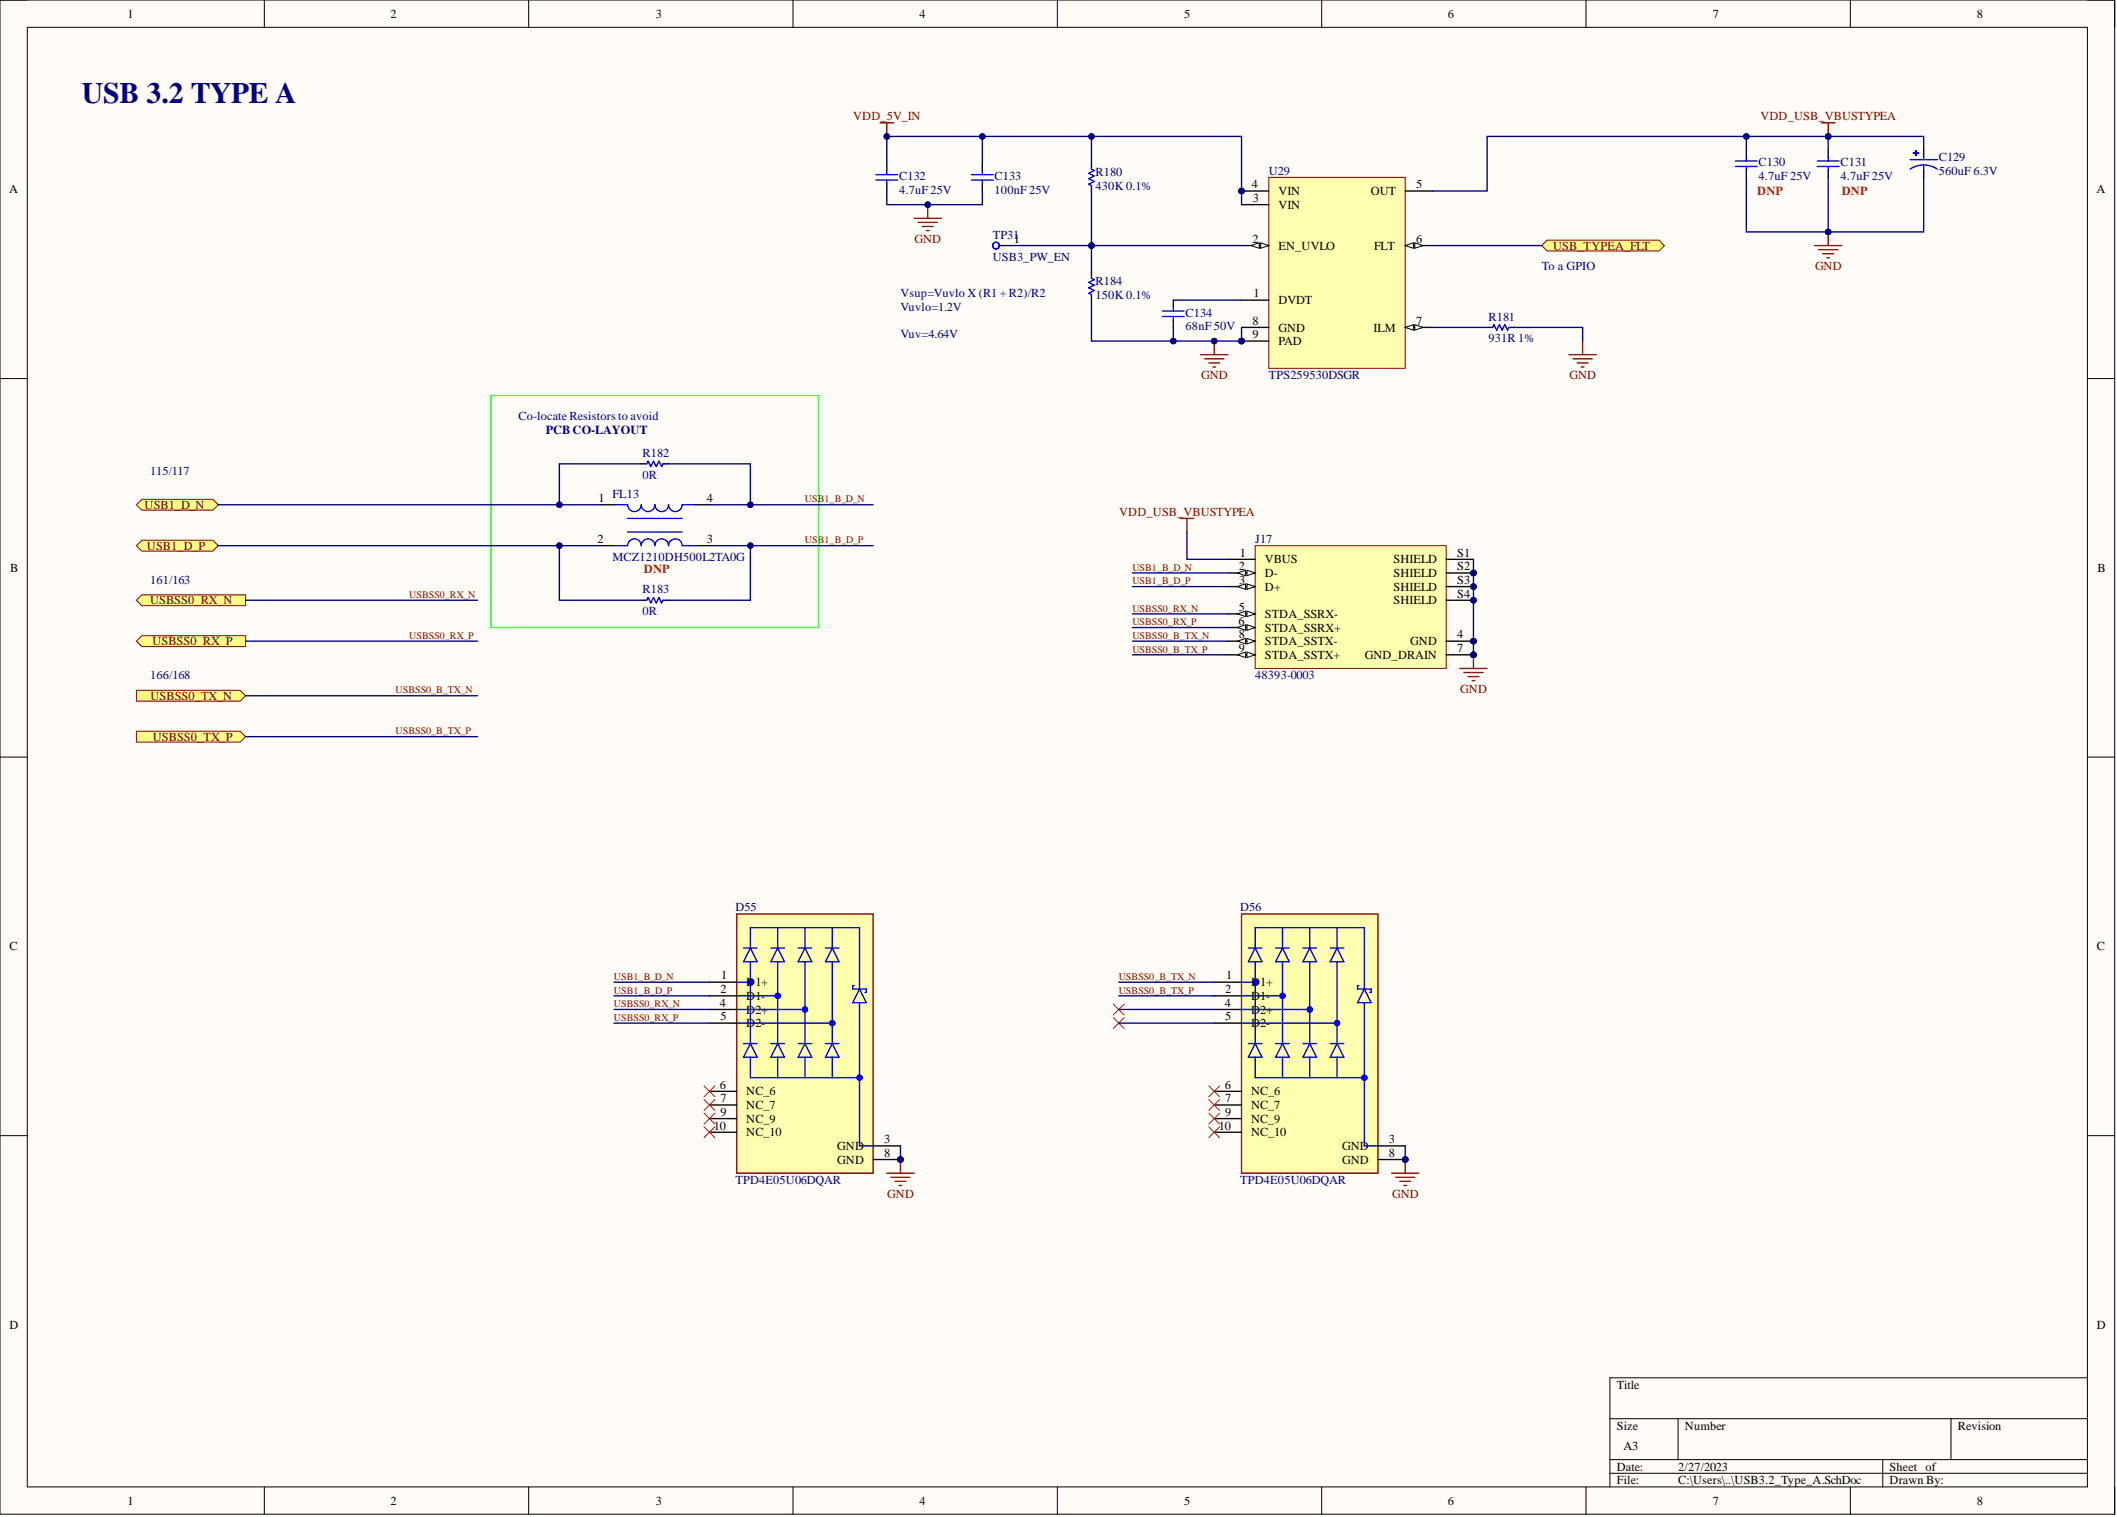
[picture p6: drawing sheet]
<svg xmlns="http://www.w3.org/2000/svg" width="393mm" height="282mm" viewBox="0 0 393 282" stroke-linecap="round" stroke-linejoin="round" font-family="sans-serif">
<defs><g id="words">
<text font-size="5.5" fill="#000080" x="15.2" y="19.1">USB 3.2 TYPE A</text>
<g font-size="2.3">
<text x="23.7" y="3.3">1</text>
<text x="72.6" y="3.3">2</text>
<text x="121.8" y="3.3">3</text>
<text x="170.9" y="3.3">4</text>
<text x="220" y="3.3">5</text>
<text x="269" y="3.3">6</text>
<text x="318.2" y="3.3">7</text>
<text x="367.3" y="3.3">8</text>
<text x="1.7" y="35.9">A</text>
<text x="232.6" y="35">4</text>
<text x="263.1" y="35">5</text>
<text x="389.5" y="35.9">A</text>
<text x="232.8" y="37.5">3</text>
<text x="237.5" y="36.3">VIN</text>
<text x="237.5" y="38.8">VIN</text>
<text x="254.7" y="36.3">OUT</text>
<text x="188.3" y="45.1">1</text>
<text x="232.7" y="45.1">2</text>
<text x="237.5" y="46.4">EN_UVLO</text>
<text x="255.4" y="46.4">FLT</text>
<text x="263.1" y="45.1">6</text>
<text x="232.9" y="55.3">1</text>
<text x="237.5" y="56.5">DVDT</text>
<text x="232.7" y="60.3">8</text>
<text x="232.7" y="62.9">9</text>
<text x="237.5" y="61.6">GND</text>
<text x="237.5" y="64.1">PAD</text>
<text x="255.2" y="61.6">ILM</text>
<text x="263.1" y="60.3">7</text>
<text x="111.2" y="93.3">1</text>
<text x="131.3" y="93.3">4</text>
<text x="111" y="100.9">2</text>
<text x="131.3" y="100.9">3</text>
<text x="1.9" y="106.3">B</text>
<text x="230.2" y="106">2</text>
<text x="230.3" y="103.4">1</text>
<text x="235" y="107.2">D-</text>
<text x="235" y="104.7">VBUS</text>
<text x="258.9" y="104.7">SHIELD</text>
<text x="258.9" y="107.2">SHIELD</text>
<text x="270.7" y="103.4">S1</text>
<text x="270.7" y="106">S2</text>
<text x="389.7" y="106.3">B</text>
<text x="230.2" y="113.6">5</text>
<text x="230.3" y="108.5">3</text>
<text x="235" y="109.8">D+</text>
<text x="258.9" y="109.8">SHIELD</text>
<text x="258.9" y="112.3">SHIELD</text>
<text x="270.7" y="108.5">S3</text>
<text x="270.7" y="111">S4</text>
<text x="230.1" y="116.1">6</text>
<text x="230.2" y="118.6">8</text>
<text x="235" y="117.4">STDA_SSRX+</text>
<text x="235" y="114.8">STDA_SSRX-</text>
<text x="235" y="119.9">STDA_SSTX-</text>
<text x="262" y="119.9">GND</text>
<text x="270.7" y="118.6">4</text>
<text x="230.2" y="121.2">9</text>
<text x="235" y="122.4">STDA_SSTX+</text>
<text x="253.6" y="122.4">GND_DRAIN</text>
<text x="270.7" y="121.2">7</text>
<text x="1.8" y="176.6">C</text>
<text x="389.6" y="176.6">C</text>
<text x="133.8" y="184.5">2</text>
<text x="134" y="182">1</text>
<text x="138.7" y="183.3">D1+</text>
<text x="138.7" y="185.8">D1-</text>
<text x="227.6" y="184.5">2</text>
<text x="227.8" y="182">1</text>
<text x="232.5" y="183.3">D1+</text>
<text x="232.5" y="185.8">D1-</text>
<text x="133.8" y="187.1">4</text>
<text x="133.8" y="189.6">5</text>
<text x="138.7" y="188.3">D2+</text>
<text x="138.7" y="190.9">D2-</text>
<text x="227.6" y="187.1">4</text>
<text x="227.6" y="189.6">5</text>
<text x="232.5" y="188.3">D2+</text>
<text x="232.5" y="190.9">D2-</text>
<text x="133.8" y="202.3">6</text>
<text x="138.7" y="203.5">NC_6</text>
<text x="227.6" y="202.3">6</text>
<text x="232.5" y="203.5">NC_6</text>
<text x="132.7" y="209.9">10</text>
<text x="133.8" y="204.8">7</text>
<text x="133.8" y="207.3">9</text>
<text x="138.7" y="206.1">NC_7</text>
<text x="138.7" y="208.6">NC_9</text>
<text x="226.5" y="209.9">10</text>
<text x="227.6" y="204.8">7</text>
<text x="227.6" y="207.3">9</text>
<text x="232.5" y="206.1">NC_7</text>
<text x="232.5" y="208.6">NC_9</text>
<text x="138.7" y="211.1">NC_10</text>
<text x="155.6" y="213.7">GND</text>
<text x="164.3" y="212.4">3</text>
<text x="164.3" y="214.9">8</text>
<text x="232.5" y="211.1">NC_10</text>
<text x="249.4" y="213.7">GND</text>
<text x="258.1" y="212.4">3</text>
<text x="258.1" y="214.9">8</text>
<text x="155.6" y="216.2">GND</text>
<text x="249.4" y="216.2">GND</text>
<text x="1.8" y="247">D</text>
<text x="389.6" y="247">D</text>
<text x="300.4" y="258">Title</text>
<text x="300.4" y="265.6">Size</text>
<text x="301.7" y="269.4">A3</text>
<text x="313.1" y="265.6">Number</text>
<text x="363.8" y="265.6">Revision</text>
<text x="300.4" y="273.2">Date:</text>
<text x="300.4" y="275.8">File:</text>
<text x="311.8" y="273.2">2/27/2023</text>
<text x="311.8" y="275.8">C:\Users\..\USB3.2_Type_A.SchDoc</text>
<text x="351.1" y="273.2">Sheet of</text>
<text x="351.1" y="275.8">Drawn By:</text>
<text x="23.7" y="279.6">1</text>
<text x="72.6" y="279.6">2</text>
<text x="121.8" y="279.6">3</text>
<text x="170.9" y="279.6">4</text>
<text x="220" y="279.6">5</text>
<text x="269" y="279.6">6</text>
<text x="318.2" y="279.6">7</text>
<text x="367.3" y="279.6">8</text>
</g>
<g font-size="2.3" fill="#800000">
<text x="158.5" y="22.3">VDD_5V_IN</text>
<text x="327.1" y="22.3">VDD_USB_VBUSTYPEA</text>
<text x="169.9" y="45.1">GND</text>
<text x="288.6" y="46.4">USB_TYPEA_FLT</text>
<text x="337.2" y="50.2">GND</text>
<text x="223.2" y="70.5">GND</text>
<text x="291.6" y="70.5">GND</text>
<text x="26.9" y="94.5">USB1_D_N</text>
<text x="208" y="95.8">VDD_USB_VBUSTYPEA</text>
<text x="27.3" y="102.2">USB1_D_P</text>
<text x="27.9" y="112.3">USBSS0_RX_N</text>
<text x="28.3" y="119.9">USBSS0_RX_P</text>
<text x="28" y="130">USBSS0_TX_N</text>
<text x="271.3" y="128.8">GND</text>
<text x="28.4" y="137.6">USBSS0_TX_P</text>
<text x="164.9" y="222.5">GND</text>
<text x="258.7" y="222.5">GND</text>
</g>
<g font-size="2.3" fill="#000080">
<text x="360.2" y="30">C129</text>
<text x="167.1" y="33.5">C132</text>
<text x="167.1" y="36">4.7uF 25V</text>
<text x="184.8" y="33.5">C133</text>
<text x="184.8" y="36">100nF 25V</text>
<text x="203.6" y="32.7">R180</text>
<text x="203.6" y="35.2">430K 0.1%</text>
<text x="235.8" y="32.4">U29</text>
<text x="326.8" y="30.9">C130</text>
<text x="326.8" y="33.5">4.7uF 25V</text>
<text x="342" y="30.9">C131</text>
<text x="342" y="33.5">4.7uF 25V</text>
<text x="360.2" y="32.5">560uF 6.3V</text>
<text x="184.5" y="44.4">TP31</text>
<text x="184.5" y="48.4">USB3_PW_EN</text>
<text x="203.6" y="53">R184</text>
<text x="286.5" y="50.2">To a GPIO</text>
<text x="167.3" y="55.3">Vsup=Vuvlo X (R1 + R2)/R2</text>
<text x="167.3" y="57.8">Vuvlo=1.2V</text>
<text x="203.6" y="55.5">150K 0.1%</text>
<text x="220.3" y="58.8">C134</text>
<text x="276.6" y="59.6">R181</text>
<text x="167.3" y="62.9">Vuv=4.64V</text>
<text x="220.3" y="61.3">68nF 50V</text>
<text x="276.6" y="63.6">931R 1%</text>
<text x="235.8" y="70.5">TPS259530DSGR</text>
<text x="96.3" y="78.1">Co-locate Resistors to avoid</text>
<text x="101.4" y="80.6">PCB CO-LAYOUT</text>
<text x="27.9" y="88.2">115/117</text>
<text x="119.4" y="84.9">R182</text>
<text x="119.4" y="89">0R</text>
<text x="113.8" y="92.5">FL13</text>
<text x="233.2" y="100.9">J17</text>
<text x="113.8" y="104.2">MCZ1210DH500L2TA0G</text>
<text x="27.9" y="108.5">161/163</text>
<text x="119.4" y="110.3">R183</text>
<text x="119.4" y="114.3">0R</text>
<text x="27.9" y="126.2">166/168</text>
<text x="233.2" y="126.2">48393-0003</text>
<text x="136.6" y="169.3">D55</text>
<text x="230.4" y="169.3">D56</text>
<text x="136.6" y="220">TPD4E05U06DQAR</text>
<text x="230.4" y="220">TPD4E05U06DQAR</text>
</g>
<g font-size="2.3" fill="#f00">
<text x="326.5" y="36.3">DNP</text>
<text x="342.2" y="36.3">DNP</text>
<text x="119.7" y="106.5">DNP</text>
</g>
<g font-size="1.9" fill="#800000">
<text x="149.6" y="93.4">USB1_B_D_N</text>
<text x="149.6" y="101">USB1_B_D_P</text>
<text x="210.4" y="106">USB1_B_D_N</text>
<text x="76" y="111.1">USBSS0_RX_N</text>
<text x="210.4" y="108.6">USB1_B_D_P</text>
<text x="210.4" y="113.6">USBSS0_RX_N</text>
<text x="76" y="118.7">USBSS0_RX_P</text>
<text x="210.4" y="116.2">USBSS0_RX_P</text>
<text x="210.4" y="118.7">USBSS0_B_TX_N</text>
<text x="210.4" y="121.2">USBSS0_B_TX_P</text>
<text x="73.5" y="128.8">USBSS0_B_TX_N</text>
<text x="73.5" y="136.5">USBSS0_B_TX_P</text>
<text x="114.1" y="184.6">USB1_B_D_P</text>
<text x="114.1" y="182.1">USB1_B_D_N</text>
<text x="207.9" y="182.1">USBSS0_B_TX_N</text>
<text x="207.9" y="184.6">USBSS0_B_TX_P</text>
<text x="114.1" y="187.1">USBSS0_RX_N</text>
<text x="114.1" y="189.7">USBSS0_RX_P</text>
</g>
</g></defs>
<path d="M0 0h392.9v281.3h-392.9z" fill-rule="evenodd" fill="#fffcf8"/>
<path d="M0 0h392.9v281.3h-392.9z" fill="none" stroke="#000" stroke-width=".19"/>
<path d="M5.1 5.1h382.7v271.2h-382.7z" fill-rule="evenodd" fill="#fffcf8"/>
<g fill="none" stroke="#000" stroke-width=".19">
<path d="M0 0h5.1M5.1 5.1h382.7v271.2h-382.7zM49.1 0v5.1M98.2 0v5.1M147.3 0v5.1M196.5 0v5.1M245.6 0v5.1M294.7 0v5.1M343.8 0v5.1M387.8 0h5.1v5.1M0 70.3h5.1M387.8 70.3h5.1"/>
<path d="M0 140.7h5.1M387.8 140.7h5.1M0 211h5.1M387.8 211h5.1M387.8 256h-88.7v20.3M49.1 276.3v5M98.2 276.3v5M147.3 276.3v5M196.5 276.3v5M245.6 276.3v5M294.7 276.3v5M299.1 263.6h88.7"/>
<path d="M299.1 271.2h88.7M299.1 273.7h88.7M311.8 263.6v7.6M343.8 276.3v5M349.8 271.2v5.1M362.5 263.6v7.6M392.9 276.3v5"/>
</g>
<circle cx="230.7" cy="35.5" r=".51" fill="#000080"/>
<circle cx="230.7" cy="35.5" r=".51" fill="none" stroke="#000080" stroke-width=".19"/>
<circle cx="230.7" cy="63.4" r=".51" fill="#000080"/>
<circle cx="230.7" cy="63.4" r=".51" fill="none" stroke="#000080" stroke-width=".19"/>
<path d="M235.8 33h25.3v35.4h-25.3z" fill-rule="evenodd" fill="#ffffb0"/>
<path d="M235.8 33h25.3v35.4h-25.3z" fill="none" stroke="#800000" stroke-width=".19"/>
<path d="M230.7 35.5h5.1" fill="none" stroke="#000" stroke-width=".25"/>
<circle cx="230.7" cy="35.5" r=".51" fill="#000080"/>
<circle cx="230.7" cy="35.5" r=".51" fill="none" stroke="#000080" stroke-width=".19"/>
<path d="M230.7 38h5.1M230.7 55.8h5.1M230.7 45.6h5.1" fill="none" stroke="#000" stroke-width=".25"/>
<path d="M234.2 45.1l1.6 .5-1.6 .5z" fill="#f8fcff"/>
<path d="M234.2 45.1l1.6 .5-1.6 .5z" fill="none" stroke="#000" stroke-width=".19"/>
<path d="M232.5 45.6l1.5-.5v1z" fill="#f8fcff"/>
<path d="M232.5 45.6l1.5-.5v1z" fill="none" stroke="#000" stroke-width=".19"/>
<path d="M261.1 60.8h5.1" fill="none" stroke="#000" stroke-width=".25"/>
<path d="M261.1 60.8l1.5-.5v1z" fill="#f8fcff"/>
<path d="M261.1 60.8l1.5-.5v1z" fill="none" stroke="#000" stroke-width=".19"/>
<path d="M262.9 60.3l1.5 .5-1.5 .5z" fill="#f8fcff"/>
<path d="M262.9 60.3l1.5 .5-1.5 .5z" fill="none" stroke="#000" stroke-width=".19"/>
<path d="M261.1 45.6h5.1" fill="none" stroke="#000" stroke-width=".25"/>
<path d="M261.1 45.6l1.5-.5v1z" fill="#f8fcff"/>
<path d="M261.1 45.6l1.5-.5v1z" fill="none" stroke="#000" stroke-width=".19"/>
<path d="M262.9 45.1l1.5 .5-1.5 .5z" fill="#f8fcff"/>
<path d="M262.9 45.1l1.5 .5-1.5 .5z" fill="none" stroke="#000" stroke-width=".19"/>
<path d="M261.1 35.5h5.1M230.7 60.8h5.1M230.7 63.4h5.1" fill="none" stroke="#000" stroke-width=".25"/>
<circle cx="230.7" cy="63.4" r=".51" fill="#000080"/>
<circle cx="230.7" cy="63.4" r=".51" fill="none" stroke="#000080" stroke-width=".19"/>
<path d="M114.1 93.8h2.5a1.27 1.27 0 0 0 1.3 1.3 1.27 1.27 0 0 0 1.2-1.3 1.27 1.27 0 0 0 1.3 1.3 1.27 1.27 0 0 0 1.3-1.3 1.27 1.27 0 0 0 1.2 1.3 1.27 1.27 0 0 0 1.3-1.3 1.27 1.27 0 0 0 1.3 1.3 1.27 1.27 0 0 0 1.2-1.3h2.6M116.6 98.9h10.1M116.6 96.3h10.1M114.1 101.4h2.5a1.27 1.27 0 0 1 1.3-1.3 1.27 1.27 0 0 1 1.2 1.3 1.27 1.27 0 0 1 1.3-1.3 1.27 1.27 0 0 1 1.3 1.3 1.27 1.27 0 0 1 1.2-1.3 1.27 1.27 0 0 1 1.3 1.3 1.27 1.27 0 0 1 1.3-1.3 1.27 1.27 0 0 1 1.2 1.3h2.6" fill="none" stroke="#00f" stroke-width=".25"/>
<path d="M111.5 93.8h2.6M129.3 93.8h2.5M111.5 101.4h2.6M129.3 101.4h2.5" fill="none" stroke="#000" stroke-width=".25"/>
<path d="M25.3 93.8l1.1-1h13.1l1.1 1-1.1 1h-13.1z" fill-rule="evenodd" fill="#ffff80"/>
<path d="M25.3 93.8l1.1-1h13.1l1.1 1-1.1 1h-13.1z" fill="none" stroke="#800000" stroke-width=".19"/>
<path d="M25.3 101.4l1.1-1h13.1l1.1 1-1.1 1h-13.1z" fill-rule="evenodd" fill="#ffff80"/>
<path d="M25.3 101.4l1.1-1h13.1l1.1 1-1.1 1h-13.1z" fill="none" stroke="#800000" stroke-width=".19"/>
<circle cx="167.3" cy="215.4" r=".51" fill="#000080"/>
<circle cx="167.3" cy="215.4" r=".51" fill="none" stroke="#000080" stroke-width=".19"/>
<path d="M136.9 169.8h25.3v48.2h-25.3z" fill-rule="evenodd" fill="#ffffb0"/>
<path d="M136.9 169.8h25.3v48.2h-25.3z" fill="none" stroke="#800000" stroke-width=".25"/>
<g fill="none" stroke="#00f" stroke-width=".25">
<path d="M138.2 176.2h2.5M139.4 176.2l1.3 2.5h-2.5zM139.4 176.2v-3.8h20.3v11.4M139.4 178.7v15.2M143.2 176.2h2.6M144.5 176.2l1.3 2.5h-2.6zM144.5 172.4v3.8M144.5 178.7v15.2M148.3 176.2h2.5M149.6 176.2l1.2 2.5h-2.5zM149.6 172.4v3.8M149.6 178.7v15.2"/>
<path d="M153.4 176.2h2.5M154.6 176.2l1.3 2.5h-2.5zM154.6 172.4v3.8M154.6 178.7v15.2M136.9 182.5h2.5M136.9 185h7.6M136.9 187.6h12.7M136.9 190.1h17.7M138.2 193.9h2.5M139.4 193.9l1.3 2.5h-2.5zM139.4 196.4v3.8h20.3M143.2 193.9h2.6"/>
<path d="M144.5 193.9l1.3 2.5h-2.6zM144.5 196.4v3.8M148.3 193.9h2.5M149.6 193.9l1.2 2.5h-2.5zM149.6 196.4v3.8M153.4 193.9h2.5M154.6 193.9l1.3 2.5h-2.5zM154.6 196.4v3.8M158.7 183.1h-.3v.7h2.6v.6h-.3M159.7 183.8l1.3 2.5h-2.6zM159.7 186.3v26.6h2.5"/>
</g>
<g fill="none" stroke="#00f" stroke-width=".76">
<circle cx="139.4" cy="182.5" r=".2"/>
<circle cx="144.5" cy="185" r=".2"/>
<circle cx="149.6" cy="187.6" r=".2"/>
<circle cx="154.6" cy="190.1" r=".2"/>
<circle cx="159.7" cy="200.2" r=".2"/>
</g>
<path d="M131.8 182.5h5.1M131.8 185h5.1M131.8 187.6h5.1M131.8 190.1h5.1M131.8 202.8h5.1M131.8 205.3h5.1M131.8 207.8h5.1M131.8 210.4h5.1M162.2 212.9h5.1M162.2 215.4h5.1" fill="none" stroke="#000" stroke-width=".25"/>
<circle cx="167.3" cy="215.4" r=".51" fill="#000080"/>
<circle cx="167.3" cy="215.4" r=".51" fill="none" stroke="#000080" stroke-width=".19"/>
<path d="M130.8 201.8l2 2M130.8 204.3l2 2M130.8 206.8l2 2.1M130.8 209.4l2 2M132.8 201.8l-2 2M132.8 204.3l-2 2M132.8 206.8l-2 2.1M132.8 209.4l-2 2" fill="none" stroke="#f00" stroke-width=".19"/>
<path d="M164.8 218h5M165.5 218.7h3.6M166.3 219.5h2M167.3 215.4v2.6M167.1 220.3h.5" fill="none" stroke="#800000" stroke-width=".25"/>
<circle cx="167.3" cy="215.4" r=".51" fill="#000080"/>
<circle cx="167.3" cy="215.4" r=".51" fill="none" stroke="#000080" stroke-width=".19"/>
<path d="M91.3 73.5h60.8v43.1h-60.8z" fill="none" stroke="#0f0" stroke-width=".25"/>
<path d="M164.8 30.4v1.3M164.8 34.2v1.3M182.5 30.4v1.3M182.5 34.2v1.3M218 55.8v1.2M218 59.6v1.2" fill="none" stroke="#000" stroke-width=".25"/>
<path d="M162.7 32.4h4.1M162.7 33.5h4.1M164.8 31.7v.7M164.8 33.5v.7M180.5 32.4h4M180.5 33.5h4M182.5 31.7v.7M182.5 33.5v.7M216 57.8h4M216 58.8h4M218 57v.8M218 58.8v.8" fill="none" stroke="#00f" stroke-width=".25"/>
<path d="M172.4 38v2.6M169.8 40.6h5.1M170.6 41.3h3.6M171.4 42.1h2M172.1 42.8h.5" fill="none" stroke="#800000" stroke-width=".25"/>
<circle cx="172.4" cy="38" r=".51" fill="#000080"/>
<circle cx="172.4" cy="38" r=".51" fill="none" stroke="#000080" stroke-width=".19"/>
<path d="M223.1 65.9h5M223.8 66.7h3.6M224.6 67.4h2M225.4 68.2h.5M225.6 63.4v2.5" fill="none" stroke="#800000" stroke-width=".25"/>
<circle cx="225.6" cy="63.4" r=".51" fill="#000080"/>
<circle cx="225.6" cy="63.4" r=".51" fill="none" stroke="#000080" stroke-width=".19"/>
<path d="M163.5 22.8h2.5M164.8 22.8v2.6" fill="none" stroke="#800000" stroke-width=".25"/>
<circle cx="164.8" cy="25.4" r=".51" fill="#000080"/>
<circle cx="164.8" cy="25.4" r=".51" fill="none" stroke="#000080" stroke-width=".19"/>
<path d="M286.5 45.6l1-1h20.8l1 1-1 1h-20.8z" fill-rule="evenodd" fill="#ffff80"/>
<path d="M286.5 45.6l1-1h20.8l1 1-1 1h-20.8z" fill="none" stroke="#800000" stroke-width=".19"/>
<g fill="none" stroke="#00f" stroke-width=".25">
<path d="M322.4 29.9h4.1M322.4 30.9h4.1M324.5 29.2v.7M324.5 30.9v.8M337.7 29.9h4M337.7 30.9h4M339.7 29.2v.7M339.7 30.9v.8M354.9 31.4a4.5 4.5 0 0 1 5.1 0M354.9 29.7h5.1M357.4 29.2v.5M357.4 30.7v1"/>
<path d="M276.8 60.8h.5l.3-.5 .5 1 .5-1 .5 1 .5-1 .5 1 .3-.5h.5"/>
</g>
<path d="M324.5 27.9v1.3M324.5 31.7v1.3M339.7 27.9v1.3M339.7 31.7v1.3M357.4 27.9v1.3M357.4 31.7v1.3M276.3 60.8h.5M280.9 60.8h.5" fill="none" stroke="#000" stroke-width=".25"/>
<path d="M291.5 65.9h5.1M292.3 66.7h3.5M293 67.4h2.1M293.8 68.2h.5M294.1 63.4v2.5" fill="none" stroke="#800000" stroke-width=".25"/>
<path d="M355.9 28h.1v.9h-.1z" fill-rule="evenodd" fill="#00f"/>
<path d="M355.9 28h.1v.9h-.1z" fill="none" stroke="#00f" stroke-width=".25"/>
<path d="M355.5 28.4h.9v.1h-.9z" fill-rule="evenodd" fill="#00f"/>
<path d="M355.5 28.4h.9v.1h-.9z" fill="none" stroke="#00f" stroke-width=".25"/>
<path d="M337.1 45.6h5.1M337.9 46.4h3.6M338.7 47.1h2M339.4 47.9h.5M339.7 43.1v2.5" fill="none" stroke="#800000" stroke-width=".25"/>
<circle cx="339.7" cy="43.1" r=".51" fill="#000080"/>
<circle cx="339.7" cy="43.1" r=".51" fill="none" stroke="#000080" stroke-width=".19"/>
<path d="M338.4 22.8h2.6M339.7 22.8v2.6" fill="none" stroke="#800000" stroke-width=".25"/>
<circle cx="339.7" cy="25.4" r=".51" fill="#000080"/>
<circle cx="339.7" cy="25.4" r=".51" fill="none" stroke="#000080" stroke-width=".19"/>
<path d="M119.7 86.2h.5l.2-.5 .5 1 .5-1 .5 1 .5-1 .5 1 .3-.5h.5M119.7 111.5h.5l.2-.5 .5 1 .5-1 .5 1 .5-1 .5 1 .3-.5h.5" fill="none" stroke="#00f" stroke-width=".25"/>
<path d="M119.1 86.2h.6M123.7 86.2h.5M119.1 111.5h.6M123.7 111.5h.5" fill="none" stroke="#000" stroke-width=".25"/>
<path d="M25.3 111.5l1.1-1h19.2v2h-19.2z" fill-rule="evenodd" fill="#ffff80"/>
<path d="M25.3 111.5l1.1-1h19.2v2h-19.2z" fill="none" stroke="#800000" stroke-width=".19"/>
<path d="M25.3 119.1l1.1-1h19.2v2h-19.2z" fill-rule="evenodd" fill="#ffff80"/>
<path d="M25.3 119.1l1.1-1h19.2v2h-19.2z" fill="none" stroke="#800000" stroke-width=".19"/>
<path d="M25.3 128.3h19.3l1 1-1 1h-19.3z" fill-rule="evenodd" fill="#ffff80"/>
<path d="M25.3 128.3h19.3l1 1-1 1h-19.3z" fill="none" stroke="#800000" stroke-width=".19"/>
<path d="M25.3 135.9h19.3l1 1-1 1h-19.3z" fill-rule="evenodd" fill="#ffff80"/>
<path d="M25.3 135.9h19.3l1 1-1 1h-19.3z" fill="none" stroke="#800000" stroke-width=".19"/>
<circle cx="261.1" cy="215.4" r=".51" fill="#000080"/>
<circle cx="261.1" cy="215.4" r=".51" fill="none" stroke="#000080" stroke-width=".19"/>
<path d="M230.7 169.8h25.3v48.2h-25.3z" fill-rule="evenodd" fill="#ffffb0"/>
<path d="M230.7 169.8h25.3v48.2h-25.3z" fill="none" stroke="#800000" stroke-width=".25"/>
<g fill="none" stroke="#00f" stroke-width=".25">
<path d="M231.9 176.2h2.6M233.2 176.2l1.3 2.5h-2.6zM233.2 176.2v-3.8h20.3v11.4M233.2 178.7v15.2M237 176.2h2.6M238.3 176.2l1.3 2.5h-2.6zM238.3 172.4v3.8M238.3 178.7v15.2M242.1 176.2h2.5M243.4 176.2l1.2 2.5h-2.5zM243.4 172.4v3.8M243.4 178.7v15.2"/>
<path d="M247.2 176.2h2.5M248.4 176.2l1.3 2.5h-2.5zM248.4 172.4v3.8M248.4 178.7v15.2M230.7 182.5h2.5M230.7 185h7.6M230.7 187.6h12.7M230.7 190.1h17.7M231.9 193.9h2.6M233.2 193.9l1.3 2.5h-2.6zM233.2 196.4v3.8h20.3M237 193.9h2.6"/>
<path d="M238.3 193.9l1.3 2.5h-2.6zM238.3 196.4v3.8M242.1 193.9h2.5M243.4 193.9l1.2 2.5h-2.5zM243.4 196.4v3.8M247.2 193.9h2.5M248.4 193.9l1.3 2.5h-2.5zM248.4 196.4v3.8M252.5 183.1h-.3v.7h2.6v.6h-.3M253.5 183.8l1.3 2.5h-2.6zM253.5 186.3v26.6h2.5"/>
</g>
<g fill="none" stroke="#00f" stroke-width=".76">
<circle cx="233.2" cy="182.5" r=".2"/>
<circle cx="238.3" cy="185" r=".2"/>
<circle cx="243.4" cy="187.6" r=".2"/>
<circle cx="248.4" cy="190.1" r=".2"/>
<circle cx="253.5" cy="200.2" r=".2"/>
</g>
<path d="M225.6 182.5h5.1M225.6 185h5.1M225.6 187.6h5.1M225.6 190.1h5.1M225.6 202.8h5.1M225.6 205.3h5.1M225.6 207.8h5.1M225.6 210.4h5.1M256 212.9h5.1M256 215.4h5.1" fill="none" stroke="#000" stroke-width=".25"/>
<circle cx="261.1" cy="215.4" r=".51" fill="#000080"/>
<circle cx="261.1" cy="215.4" r=".51" fill="none" stroke="#000080" stroke-width=".19"/>
<path d="M224.6 201.8l2 2M224.6 204.3l2 2M224.6 206.8l2 2.1M224.6 209.4l2 2M226.6 201.8l-2 2M226.6 204.3l-2 2M226.6 206.8l-2 2.1M226.6 209.4l-2 2" fill="none" stroke="#f00" stroke-width=".19"/>
<path d="M258.6 218h5M259.3 218.7h3.6M260.1 219.5h2M261.1 215.4v2.6M260.8 220.3h.6" fill="none" stroke="#800000" stroke-width=".25"/>
<circle cx="261.1" cy="215.4" r=".51" fill="#000080"/>
<circle cx="261.1" cy="215.4" r=".51" fill="none" stroke="#000080" stroke-width=".19"/>
<circle cx="273.8" cy="106.5" r=".51" fill="#000080"/>
<circle cx="273.8" cy="106.5" r=".51" fill="none" stroke="#000080" stroke-width=".19"/>
<circle cx="273.8" cy="109" r=".51" fill="#000080"/>
<circle cx="273.8" cy="109" r=".51" fill="none" stroke="#000080" stroke-width=".19"/>
<circle cx="273.8" cy="111.5" r=".51" fill="#000080"/>
<circle cx="273.8" cy="111.5" r=".51" fill="none" stroke="#000080" stroke-width=".19"/>
<circle cx="273.8" cy="119.1" r=".51" fill="#000080"/>
<circle cx="273.8" cy="119.1" r=".51" fill="none" stroke="#000080" stroke-width=".19"/>
<circle cx="273.8" cy="121.7" r=".51" fill="#000080"/>
<circle cx="273.8" cy="121.7" r=".51" fill="none" stroke="#000080" stroke-width=".19"/>
<path d="M233.2 101.4h35.5v22.8h-35.5z" fill-rule="evenodd" fill="#ffffb0"/>
<path d="M233.2 101.4h35.5v22.8h-35.5z" fill="none" stroke="#800000" stroke-width=".19"/>
<path d="M228.1 106.5h5.1" fill="none" stroke="#000" stroke-width=".25"/>
<path d="M231.7 106l1.5 .5-1.5 .5z" fill="#f8fcff"/>
<path d="M231.7 106l1.5 .5-1.5 .5z" fill="none" stroke="#000" stroke-width=".19"/>
<path d="M229.9 106.5l1.5-.5v1z" fill="#f8fcff"/>
<path d="M229.9 106.5l1.5-.5v1z" fill="none" stroke="#000" stroke-width=".19"/>
<path d="M228.1 109h5.1" fill="none" stroke="#000" stroke-width=".25"/>
<path d="M231.7 108.5l1.5 .5-1.5 .5z" fill="#f8fcff"/>
<path d="M231.7 108.5l1.5 .5-1.5 .5z" fill="none" stroke="#000" stroke-width=".19"/>
<path d="M229.9 109l1.5-.5v1z" fill="#f8fcff"/>
<path d="M229.9 109l1.5-.5v1z" fill="none" stroke="#000" stroke-width=".19"/>
<path d="M228.1 116.6h5.1" fill="none" stroke="#000" stroke-width=".25"/>
<path d="M231.7 116.1l1.5 .5-1.5 .5z" fill="#f8fcff"/>
<path d="M231.7 116.1l1.5 .5-1.5 .5z" fill="none" stroke="#000" stroke-width=".19"/>
<path d="M229.9 116.6l1.5-.5v1z" fill="#f8fcff"/>
<path d="M229.9 116.6l1.5-.5v1z" fill="none" stroke="#000" stroke-width=".19"/>
<path d="M228.1 114.1h5.1" fill="none" stroke="#000" stroke-width=".25"/>
<path d="M231.7 113.6l1.5 .5-1.5 .5z" fill="#f8fcff"/>
<path d="M231.7 113.6l1.5 .5-1.5 .5z" fill="none" stroke="#000" stroke-width=".19"/>
<path d="M229.9 114.1l1.5-.5v1z" fill="#f8fcff"/>
<path d="M229.9 114.1l1.5-.5v1z" fill="none" stroke="#000" stroke-width=".19"/>
<path d="M228.1 103.9h5.1M228.1 121.7h5.1" fill="none" stroke="#000" stroke-width=".25"/>
<path d="M231.7 121.2l1.5 .5-1.5 .5z" fill="#f8fcff"/>
<path d="M231.7 121.2l1.5 .5-1.5 .5z" fill="none" stroke="#000" stroke-width=".19"/>
<path d="M229.9 121.7l1.5-.5v1z" fill="#f8fcff"/>
<path d="M229.9 121.7l1.5-.5v1z" fill="none" stroke="#000" stroke-width=".19"/>
<path d="M228.1 119.1h5.1" fill="none" stroke="#000" stroke-width=".25"/>
<path d="M231.7 118.6l1.5 .5-1.5 .5z" fill="#f8fcff"/>
<path d="M231.7 118.6l1.5 .5-1.5 .5z" fill="none" stroke="#000" stroke-width=".19"/>
<path d="M229.9 119.1l1.5-.5v1z" fill="#f8fcff"/>
<path d="M229.9 119.1l1.5-.5v1z" fill="none" stroke="#000" stroke-width=".19"/>
<path d="M268.7 103.9h5.1M268.7 106.5h5.1" fill="none" stroke="#000" stroke-width=".25"/>
<circle cx="273.8" cy="106.5" r=".51" fill="#000080"/>
<circle cx="273.8" cy="106.5" r=".51" fill="none" stroke="#000080" stroke-width=".19"/>
<path d="M268.7 109h5.1" fill="none" stroke="#000" stroke-width=".25"/>
<circle cx="273.8" cy="109" r=".51" fill="#000080"/>
<circle cx="273.8" cy="109" r=".51" fill="none" stroke="#000080" stroke-width=".19"/>
<path d="M268.7 111.5h5.1" fill="none" stroke="#000" stroke-width=".25"/>
<circle cx="273.8" cy="111.5" r=".51" fill="#000080"/>
<circle cx="273.8" cy="111.5" r=".51" fill="none" stroke="#000080" stroke-width=".19"/>
<path d="M268.7 119.1h5.1" fill="none" stroke="#000" stroke-width=".25"/>
<circle cx="273.8" cy="119.1" r=".51" fill="#000080"/>
<circle cx="273.8" cy="119.1" r=".51" fill="none" stroke="#000080" stroke-width=".19"/>
<path d="M268.7 121.7h5.1" fill="none" stroke="#000" stroke-width=".25"/>
<circle cx="273.8" cy="121.7" r=".51" fill="#000080"/>
<circle cx="273.8" cy="121.7" r=".51" fill="none" stroke="#000080" stroke-width=".19"/>
<path d="M219.3 96.3h2.5M220.5 96.3v2.6M271.2 124.2h5.1M272 125h3.6M272.8 125.7h2M273.5 126.5h.5M273.8 121.7v2.5" fill="none" stroke="#800000" stroke-width=".25"/>
<circle cx="273.8" cy="121.7" r=".51" fill="#000080"/>
<circle cx="273.8" cy="121.7" r=".51" fill="none" stroke="#000080" stroke-width=".19"/>
<path d="M206.9 186.6l2 2M206.9 189.1l2 2M208.9 186.6l-2 2M208.9 189.1l-2 2" fill="none" stroke="#f00" stroke-width=".19"/>
<path d="M202.8 30.9v.5l.5 .3-1 .5 1 .5-1 .5 1 .5-1 .5 .5 .3v.5M202.8 51.2v.5l.5 .3-1 .5 1 .5-1 .5 1 .5-1 .5 .5 .3v.5" fill="none" stroke="#00f" stroke-width=".25"/>
<path d="M202.8 30.4v.5M202.8 35v.5M202.8 50.7v.5M202.8 55.3v.5" fill="none" stroke="#000" stroke-width=".25"/>
<path d="M131.8 101.4h7.6v10.1h-15.2" fill="none" stroke="#000080" stroke-width=".25"/>
<circle cx="139.4" cy="101.4" r=".51" fill="#000080"/>
<circle cx="139.4" cy="101.4" r=".51" fill="none" stroke="#000080" stroke-width=".19"/>
<path d="M124.2 86.2h15.2v7.6h-7.6" fill="none" stroke="#000080" stroke-width=".25"/>
<circle cx="139.4" cy="93.8" r=".51" fill="#000080"/>
<circle cx="139.4" cy="93.8" r=".51" fill="none" stroke="#000080" stroke-width=".19"/>
<path d="M119.1 86.2h-15.2v7.6h7.6" fill="none" stroke="#000080" stroke-width=".25"/>
<circle cx="103.9" cy="93.8" r=".51" fill="#000080"/>
<circle cx="103.9" cy="93.8" r=".51" fill="none" stroke="#000080" stroke-width=".19"/>
<path d="M111.5 101.4h-7.6v10.1h15.2" fill="none" stroke="#000080" stroke-width=".25"/>
<circle cx="103.9" cy="101.4" r=".51" fill="#000080"/>
<circle cx="103.9" cy="101.4" r=".51" fill="none" stroke="#000080" stroke-width=".19"/>
<path d="M139.4 93.8h22.8" fill="none" stroke="#000080" stroke-width=".25"/>
<circle cx="139.4" cy="93.8" r=".51" fill="#000080"/>
<circle cx="139.4" cy="93.8" r=".51" fill="none" stroke="#000080" stroke-width=".19"/>
<path d="M139.4 101.4h22.8" fill="none" stroke="#000080" stroke-width=".25"/>
<circle cx="139.4" cy="101.4" r=".51" fill="#000080"/>
<circle cx="139.4" cy="101.4" r=".51" fill="none" stroke="#000080" stroke-width=".19"/>
<path d="M114.1 182.5h17.7M114.1 185h17.7M114.1 187.6h17.7M114.1 190.1h17.7M167.3 212.9v2.5" fill="none" stroke="#000080" stroke-width=".25"/>
<circle cx="167.3" cy="215.4" r=".51" fill="#000080"/>
<circle cx="167.3" cy="215.4" r=".51" fill="none" stroke="#000080" stroke-width=".19"/>
<path d="M182.5 25.4v5" fill="none" stroke="#000080" stroke-width=".25"/>
<circle cx="182.5" cy="25.4" r=".51" fill="#000080"/>
<circle cx="182.5" cy="25.4" r=".51" fill="none" stroke="#000080" stroke-width=".19"/>
<path d="M164.8 35.5v2.5h17.7v-2.5" fill="none" stroke="#000080" stroke-width=".25"/>
<circle cx="172.4" cy="38" r=".51" fill="#000080"/>
<circle cx="172.4" cy="38" r=".51" fill="none" stroke="#000080" stroke-width=".19"/>
<path d="M218 55.8h12.7M266.2 45.6h20.3M230.7 60.8v2.6" fill="none" stroke="#000080" stroke-width=".25"/>
<circle cx="230.7" cy="63.4" r=".51" fill="#000080"/>
<circle cx="230.7" cy="63.4" r=".51" fill="none" stroke="#000080" stroke-width=".19"/>
<path d="M339.7 25.4v2.5M266.2 60.8h10.1M281.4 60.8h12.7v2.6" fill="none" stroke="#000080" stroke-width=".25"/>
<circle cx="339.7" cy="25.4" r=".51" fill="#000080"/>
<circle cx="339.7" cy="25.4" r=".51" fill="none" stroke="#000080" stroke-width=".19"/>
<path d="M324.5 25.4v2.5" fill="none" stroke="#000080" stroke-width=".25"/>
<circle cx="324.5" cy="25.4" r=".51" fill="#000080"/>
<circle cx="324.5" cy="25.4" r=".51" fill="none" stroke="#000080" stroke-width=".19"/>
<path d="M324.5 33v10.1h32.9v-10.1" fill="none" stroke="#000080" stroke-width=".25"/>
<circle cx="339.7" cy="43.1" r=".51" fill="#000080"/>
<circle cx="339.7" cy="43.1" r=".51" fill="none" stroke="#000080" stroke-width=".19"/>
<path d="M339.7 33v10.1" fill="none" stroke="#000080" stroke-width=".25"/>
<circle cx="339.7" cy="43.1" r=".51" fill="#000080"/>
<circle cx="339.7" cy="43.1" r=".51" fill="none" stroke="#000080" stroke-width=".19"/>
<path d="M40.6 101.4h63.3" fill="none" stroke="#000080" stroke-width=".25"/>
<circle cx="103.9" cy="101.4" r=".51" fill="#000080"/>
<circle cx="103.9" cy="101.4" r=".51" fill="none" stroke="#000080" stroke-width=".19"/>
<path d="M40.6 93.8h63.3" fill="none" stroke="#000080" stroke-width=".25"/>
<circle cx="103.9" cy="93.8" r=".51" fill="#000080"/>
<circle cx="103.9" cy="93.8" r=".51" fill="none" stroke="#000080" stroke-width=".19"/>
<path d="M45.6 119.1h43.1M45.6 111.5h43.1M207.9 182.5h17.7M207.9 185h17.7M207.9 187.6h17.7M207.9 190.1h17.7M261.1 212.9v2.5" fill="none" stroke="#000080" stroke-width=".25"/>
<circle cx="261.1" cy="215.4" r=".51" fill="#000080"/>
<circle cx="261.1" cy="215.4" r=".51" fill="none" stroke="#000080" stroke-width=".19"/>
<path d="M220.5 98.9v5h7.6M210.4 106.5h17.7M210.4 109h17.7M210.4 114.1h17.7M210.4 116.6h17.7M210.4 119.1h17.7M273.8 103.9v17.8M210.4 121.7h17.7" fill="none" stroke="#000080" stroke-width=".25"/>
<circle cx="273.8" cy="106.5" r=".51" fill="#000080"/>
<circle cx="273.8" cy="106.5" r=".51" fill="none" stroke="#000080" stroke-width=".19"/>
<circle cx="273.8" cy="109" r=".51" fill="#000080"/>
<circle cx="273.8" cy="109" r=".51" fill="none" stroke="#000080" stroke-width=".19"/>
<circle cx="273.8" cy="111.5" r=".51" fill="#000080"/>
<circle cx="273.8" cy="111.5" r=".51" fill="none" stroke="#000080" stroke-width=".19"/>
<circle cx="273.8" cy="119.1" r=".51" fill="#000080"/>
<circle cx="273.8" cy="119.1" r=".51" fill="none" stroke="#000080" stroke-width=".19"/>
<circle cx="273.8" cy="121.7" r=".51" fill="#000080"/>
<circle cx="273.8" cy="121.7" r=".51" fill="none" stroke="#000080" stroke-width=".19"/>
<path d="M357.4 27.9v-2.5h-81.1v10.1h-10.1" fill="none" stroke="#000080" stroke-width=".25"/>
<circle cx="339.7" cy="25.4" r=".51" fill="#000080"/>
<circle cx="339.7" cy="25.4" r=".51" fill="none" stroke="#000080" stroke-width=".19"/>
<circle cx="324.5" cy="25.4" r=".51" fill="#000080"/>
<circle cx="324.5" cy="25.4" r=".51" fill="none" stroke="#000080" stroke-width=".19"/>
<path d="M218 60.8v2.6h12.7" fill="none" stroke="#000080" stroke-width=".25"/>
<circle cx="218" cy="63.4" r=".51" fill="#000080"/>
<circle cx="218" cy="63.4" r=".51" fill="none" stroke="#000080" stroke-width=".19"/>
<circle cx="225.6" cy="63.4" r=".51" fill="#000080"/>
<circle cx="225.6" cy="63.4" r=".51" fill="none" stroke="#000080" stroke-width=".19"/>
<circle cx="230.7" cy="63.4" r=".51" fill="#000080"/>
<circle cx="230.7" cy="63.4" r=".51" fill="none" stroke="#000080" stroke-width=".19"/>
<path d="M202.8 25.4v5" fill="none" stroke="#000080" stroke-width=".25"/>
<circle cx="202.8" cy="25.4" r=".51" fill="#000080"/>
<circle cx="202.8" cy="25.4" r=".51" fill="none" stroke="#000080" stroke-width=".19"/>
<path d="M230.7 45.6h-27.9v5.1" fill="none" stroke="#000080" stroke-width=".25"/>
<circle cx="202.8" cy="45.6" r=".51" fill="#000080"/>
<circle cx="202.8" cy="45.6" r=".51" fill="none" stroke="#000080" stroke-width=".19"/>
<path d="M202.8 35.5v10.1" fill="none" stroke="#000080" stroke-width=".25"/>
<circle cx="202.8" cy="45.6" r=".51" fill="#000080"/>
<circle cx="202.8" cy="45.6" r=".51" fill="none" stroke="#000080" stroke-width=".19"/>
<path d="M202.8 55.8v7.6h15.2" fill="none" stroke="#000080" stroke-width=".25"/>
<circle cx="218" cy="63.4" r=".51" fill="#000080"/>
<circle cx="218" cy="63.4" r=".51" fill="none" stroke="#000080" stroke-width=".19"/>
<circle cx="185.1" cy="45.6" r=".62" fill="none" stroke="#00f" stroke-width=".25"/>
<path d="M185.8 45.6h1.8" fill="none" stroke="#000" stroke-width=".25"/>
<path d="M187.6 45.6h15.2" fill="none" stroke="#000080" stroke-width=".25"/>
<circle cx="202.8" cy="45.6" r=".51" fill="#000080"/>
<circle cx="202.8" cy="45.6" r=".51" fill="none" stroke="#000080" stroke-width=".19"/>
<path d="M164.8 30.4v-5h65.9v12.6" fill="none" stroke="#000080" stroke-width=".25"/>
<circle cx="164.8" cy="25.4" r=".51" fill="#000080"/>
<circle cx="164.8" cy="25.4" r=".51" fill="none" stroke="#000080" stroke-width=".19"/>
<circle cx="182.5" cy="25.4" r=".51" fill="#000080"/>
<circle cx="182.5" cy="25.4" r=".51" fill="none" stroke="#000080" stroke-width=".19"/>
<circle cx="202.8" cy="25.4" r=".51" fill="#000080"/>
<circle cx="202.8" cy="25.4" r=".51" fill="none" stroke="#000080" stroke-width=".19"/>
<circle cx="230.7" cy="35.5" r=".51" fill="#000080"/>
<circle cx="230.7" cy="35.5" r=".51" fill="none" stroke="#000080" stroke-width=".19"/>
<path d="M45.6 129.3h43.1M45.6 136.9h43.1" fill="none" stroke="#000080" stroke-width=".25"/>
<use href="#words"/>
</svg>
